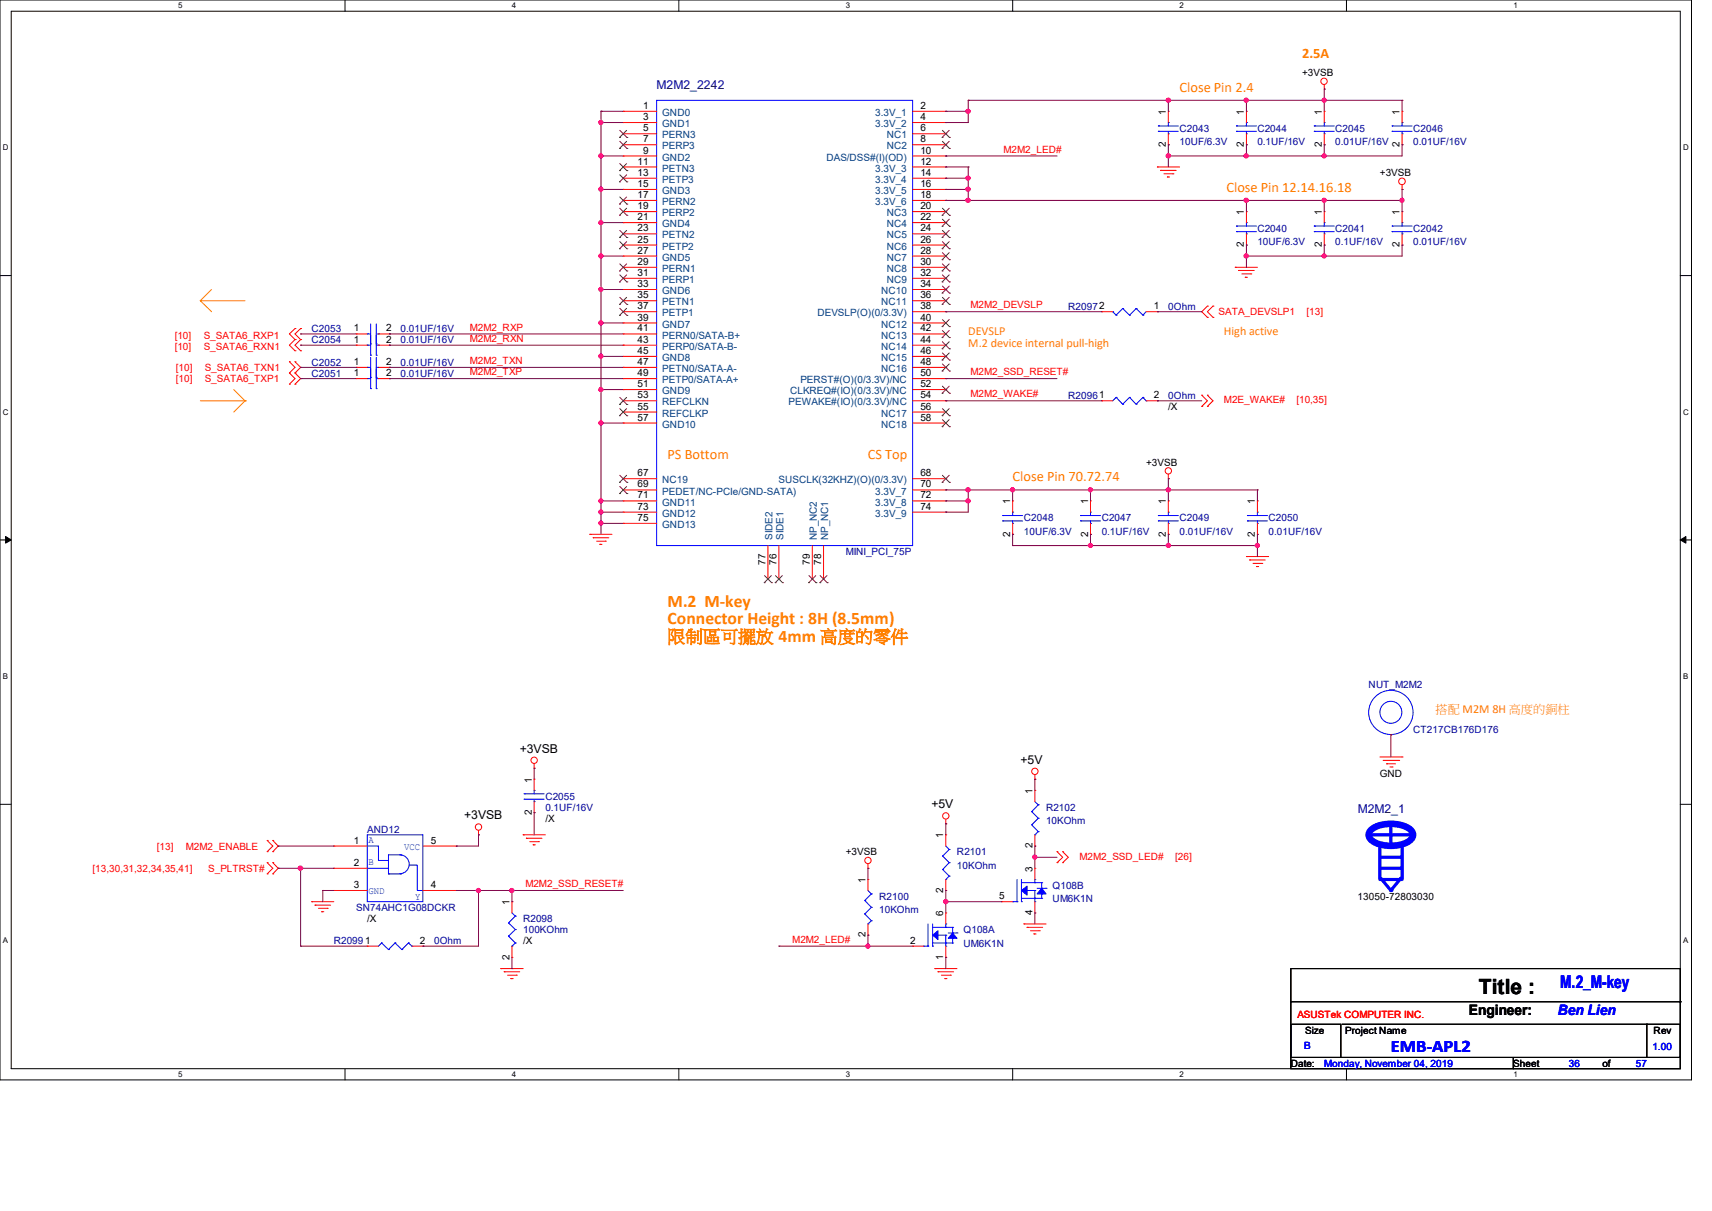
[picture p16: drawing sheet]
<svg xmlns="http://www.w3.org/2000/svg" width="297mm" height="210mm" viewBox="0 0 297 210" stroke-linecap="round" stroke-linejoin="round" font-family="sans-serif">
<defs><g id="words">
<text font-size="3.6" x="256.6" y="172.3">Title :</text>
<g font-size="3" fill="#ff8000">
<text x="115.8" y="105.2">M.2 M-key</text>
<text x="115.8" y="108.3">Connector Height : 8H (8.5mm)</text>
<text x="115.8" y="111.3">限制區可擺放 4mm 高度的零件</text>
</g>
<g font-size="3" fill="#00f">
<text x="270.7" y="171.4">M.2_M-key</text>
<text x="241.3" y="182.5">EMB-APL2</text>
</g>
<g font-size="2.5" fill="#ff8000">
<text x="225.9" y="10.1">2.5A</text>
<text x="204.6" y="15.9">Close Pin 2.4</text>
<text x="212.8" y="33.3">Close Pin 12.14.16.18</text>
<text x="115.8" y="79.6">PS Bottom</text>
<text x="150.6" y="79.6">CS Top</text>
<text x="175.7" y="83.5">Close Pin 70.72.74</text>
</g>
<text font-size="2.5" x="254.8" y="176.1">Engineer:</text>
<text font-size="2.5" fill="#00f" x="270.3" y="176">Ben Lien</text>
<g font-size="2.1" fill="#000080">
<text x="113.9" y="15.5">M2M2_2242</text>
<text x="235.5" y="141">M2M2_1</text>
</g>
<g font-size="2.1" fill="#ff8000">
<text x="168" y="58">DEVSLP</text>
<text x="212.3" y="58">High active</text>
<text x="168" y="60.2">M.2 device internal pull-high</text>
<text x="249" y="123.7">搭配 M2M 8H 高度的銅柱</text>
</g>
<g font-size="2.1">
<text x="90.2" y="130.5">+3VSB</text>
<text x="177" y="132.5">+5V</text>
<text x="80.5" y="142.1">+3VSB</text>
<text x="161.6" y="140.2">+5V</text>
</g>
<g font-size="1.7">
<text x="225.9" y="13.2">+3VSB</text>
<text x="111.6" y="18.9">1</text>
<text x="111.6" y="20.8">3</text>
<text x="111.6" y="22.8">5</text>
<text x="159.7" y="18.9">2</text>
<text x="159.7" y="20.8">4</text>
<text x="159.7" y="22.8">6</text>
<text x="202.3" y="19.9" transform="rotate(-90 202.3 19.9)">1</text>
<text x="215.8" y="19.9" transform="rotate(-90 215.8 19.9)">1</text>
<text x="229.3" y="19.9" transform="rotate(-90 229.3 19.9)">1</text>
<text x="242.8" y="19.9" transform="rotate(-90 242.8 19.9)">1</text>
<text x="110.6" y="28.5">11</text>
<text x="111.6" y="24.7">7</text>
<text x="111.6" y="26.6">9</text>
<text x="159.7" y="24.7">8</text>
<text x="159.7" y="26.6">10</text>
<text x="159.7" y="28.5">12</text>
<text x="202.3" y="25.5" transform="rotate(-90 202.3 25.5)">2</text>
<text x="215.8" y="25.5" transform="rotate(-90 215.8 25.5)">2</text>
<text x="229.3" y="25.5" transform="rotate(-90 229.3 25.5)">2</text>
<text x="242.8" y="25.5" transform="rotate(-90 242.8 25.5)">2</text>
<text x="110.6" y="30.5">13</text>
<text x="110.6" y="32.4">15</text>
<text x="110.6" y="34.3">17</text>
<text x="159.7" y="30.5">14</text>
<text x="159.7" y="32.4">16</text>
<text x="159.7" y="34.3">18</text>
<text x="239.4" y="30.6">+3VSB</text>
<text x="110.6" y="36.3">19</text>
<text x="110.6" y="38.2">21</text>
<text x="110.6" y="40.1">23</text>
<text x="159.7" y="36.3">20</text>
<text x="159.7" y="38.2">22</text>
<text x="159.7" y="40.1">24</text>
<text x="215.8" y="37.3" transform="rotate(-90 215.8 37.3)">1</text>
<text x="229.3" y="37.3" transform="rotate(-90 229.3 37.3)">1</text>
<text x="242.8" y="37.3" transform="rotate(-90 242.8 37.3)">1</text>
<text x="110.6" y="42.1">25</text>
<text x="110.6" y="44">27</text>
<text x="110.6" y="45.9">29</text>
<text x="110.6" y="47.8">31</text>
<text x="159.7" y="42.1">26</text>
<text x="159.7" y="44">28</text>
<text x="159.7" y="45.9">30</text>
<text x="159.7" y="47.8">32</text>
<text x="215.8" y="42.9" transform="rotate(-90 215.8 42.9)">2</text>
<text x="229.3" y="42.9" transform="rotate(-90 229.3 42.9)">2</text>
<text x="242.8" y="42.9" transform="rotate(-90 242.8 42.9)">2</text>
<text x="110.6" y="49.8">33</text>
<text x="110.6" y="51.7">35</text>
<text x="110.6" y="53.6">37</text>
<text x="159.7" y="49.8">34</text>
<text x="159.7" y="51.7">36</text>
<text x="159.7" y="53.6">38</text>
<text x="200.2" y="53.6">1</text>
<text x="61.4" y="57.5">1</text>
<text x="61.4" y="59.4">1</text>
<text x="67" y="57.5">2</text>
<text x="67" y="59.4">2</text>
<text x="110.6" y="55.6">39</text>
<text x="110.6" y="57.5">41</text>
<text x="110.6" y="59.4">43</text>
<text x="159.7" y="55.6">40</text>
<text x="159.7" y="57.5">42</text>
<text x="159.7" y="59.4">44</text>
<text x="61.4" y="65.2">1</text>
<text x="61.4" y="63.3">1</text>
<text x="67" y="65.2">2</text>
<text x="67" y="63.3">2</text>
<text x="110.6" y="61.4">45</text>
<text x="110.6" y="63.3">47</text>
<text x="110.6" y="65.2">49</text>
<text x="159.7" y="61.4">46</text>
<text x="159.7" y="63.3">48</text>
<text x="159.7" y="65.2">50</text>
<text x="110.6" y="67.1">51</text>
<text x="110.6" y="69.1">53</text>
<text x="110.6" y="71">55</text>
<text x="159.7" y="67.1">52</text>
<text x="159.7" y="69.1">54</text>
<text x="159.7" y="71">56</text>
<text x="200.2" y="69.1">2</text>
<text x="202.7" y="71.1">/X</text>
<text x="110.6" y="72.9">57</text>
<text x="159.7" y="72.9">58</text>
<text x="110.6" y="82.6">67</text>
<text x="159.7" y="82.6">68</text>
<text x="198.8" y="80.8">+3VSB</text>
<text x="110.6" y="84.5">69</text>
<text x="110.6" y="86.4">71</text>
<text x="110.6" y="88.4">73</text>
<text x="159.7" y="84.5">70</text>
<text x="159.7" y="86.4">72</text>
<text x="159.7" y="88.4">74</text>
<text x="175.3" y="87.5" transform="rotate(-90 175.3 87.5)">1</text>
<text x="188.8" y="87.5" transform="rotate(-90 188.8 87.5)">1</text>
<text x="202.3" y="87.5" transform="rotate(-90 202.3 87.5)">1</text>
<text x="217.7" y="87.5" transform="rotate(-90 217.7 87.5)">1</text>
<text x="110.6" y="90.3">75</text>
<text x="175.3" y="93.1" transform="rotate(-90 175.3 93.1)">2</text>
<text x="188.8" y="93.1" transform="rotate(-90 188.8 93.1)">2</text>
<text x="202.3" y="93.1" transform="rotate(-90 202.3 93.1)">2</text>
<text x="217.7" y="93.1" transform="rotate(-90 217.7 93.1)">2</text>
<text x="132.8" y="97.9" transform="rotate(-90 132.8 97.9)">77</text>
<text x="134.7" y="97.9" transform="rotate(-90 134.7 97.9)">76</text>
<text x="140.5" y="97.9" transform="rotate(-90 140.5 97.9)">79</text>
<text x="142.4" y="97.9" transform="rotate(-90 142.4 97.9)">78</text>
<text x="92.2" y="135.7" transform="rotate(-90 92.2 135.7)">1</text>
<text x="179.1" y="137.7" transform="rotate(-90 179.1 137.7)">1</text>
<text x="239.4" y="134.8">GND</text>
<text x="92.2" y="141.3" transform="rotate(-90 92.2 141.3)">2</text>
<text x="94.6" y="142.5">/X</text>
<text x="61.4" y="146.3">1</text>
<text x="74.7" y="146.3">5</text>
<text x="146.7" y="148.3">+3VSB</text>
<text x="163.7" y="145.4" transform="rotate(-90 163.7 145.4)">1</text>
<text x="179.1" y="147.1" transform="rotate(-90 179.1 147.1)">2</text>
<text x="61.4" y="150.2">2</text>
<text x="61.4" y="154">3</text>
<text x="74.7" y="154">4</text>
<text x="150.2" y="153.1" transform="rotate(-90 150.2 153.1)">1</text>
<text x="163.7" y="154.9" transform="rotate(-90 163.7 154.9)">2</text>
<text x="173.4" y="156">5</text>
<text x="179.1" y="151.2" transform="rotate(-90 179.1 151.2)">3</text>
<text x="63.7" y="159.9">/X</text>
<text x="88.4" y="157" transform="rotate(-90 88.4 157)">1</text>
<text x="163.7" y="158.9" transform="rotate(-90 163.7 158.9)">6</text>
<text x="179.1" y="158.7" transform="rotate(-90 179.1 158.7)">4</text>
<text x="235.5" y="156">13050-72803030</text>
<text x="72.8" y="163.7">2</text>
<text x="88.4" y="166.4" transform="rotate(-90 88.4 166.4)">2</text>
<text x="90.8" y="163.8">/X</text>
<text x="150.2" y="162.6" transform="rotate(-90 150.2 162.6)">2</text>
<text x="157.9" y="163.7">2</text>
<text x="163.7" y="166.4" transform="rotate(-90 163.7 166.4)">1</text>
<text x="226.4" y="179.2">Size</text>
<text x="233.4" y="179.2">Project Name</text>
<text x="286.9" y="179.4">Rev</text>
<text x="223.9" y="185">Date:</text>
<text x="262.5" y="185">Sheet</text>
<text x="278" y="185">of</text>
</g>
<g font-size="1.7" fill="#004080">
<text x="114.9" y="20.1">GND0</text>
<text x="114.9" y="22.1">GND1</text>
<text x="151.8" y="20.1">3.3V_1</text>
<text x="151.8" y="22.1">3.3V_2</text>
<text x="114.9" y="24">PERN3</text>
<text x="114.9" y="25.9">PERP3</text>
<text x="114.9" y="27.9">GND2</text>
<text x="114.9" y="29.8">PETN3</text>
<text x="143.4" y="27.9">DAS/DSS#(I)(OD)</text>
<text x="151.8" y="29.8">3.3V_3</text>
<text x="153.8" y="24">NC1</text>
<text x="153.8" y="25.9">NC2</text>
<text x="114.9" y="31.7">PETP3</text>
<text x="114.9" y="33.7">GND3</text>
<text x="114.9" y="35.6">PERN2</text>
<text x="151.8" y="31.7">3.3V_4</text>
<text x="151.8" y="33.7">3.3V_5</text>
<text x="151.8" y="35.6">3.3V_6</text>
<text x="114.9" y="37.5">PERP2</text>
<text x="114.9" y="39.4">GND4</text>
<text x="114.9" y="41.4">PETN2</text>
<text x="153.8" y="37.5">NC3</text>
<text x="153.8" y="39.4">NC4</text>
<text x="153.8" y="41.4">NC5</text>
<text x="114.9" y="43.3">PETP2</text>
<text x="114.9" y="45.2">GND5</text>
<text x="114.9" y="47.2">PERN1</text>
<text x="153.8" y="43.3">NC6</text>
<text x="153.8" y="45.2">NC7</text>
<text x="153.8" y="47.2">NC8</text>
<text x="114.9" y="49.1">PERP1</text>
<text x="114.9" y="51">GND6</text>
<text x="114.9" y="53">PETN1</text>
<text x="152.9" y="51">NC10</text>
<text x="152.9" y="53">NC11</text>
<text x="153.8" y="49.1">NC9</text>
<text x="114.9" y="54.9">PETP1</text>
<text x="114.9" y="56.8">GND7</text>
<text x="114.9" y="58.7">PERN0/SATA-B+</text>
<text x="141.8" y="54.9">DEVSLP(O)(0/3.3V)</text>
<text x="152.9" y="56.8">NC12</text>
<text x="152.9" y="58.7">NC13</text>
<text x="114.9" y="60.7">PERP0/SATA-B-</text>
<text x="114.9" y="62.6">GND8</text>
<text x="114.9" y="64.5">PETN0/SATA-A-</text>
<text x="152.9" y="60.7">NC14</text>
<text x="152.9" y="62.6">NC15</text>
<text x="152.9" y="64.5">NC16</text>
<text x="114.9" y="66.5">PETP0/SATA-A+</text>
<text x="114.9" y="68.4">GND9</text>
<text x="114.9" y="70.3">REFCLKN</text>
<text x="136.8" y="70.3">PEWAKE#(IO)(0/3.3V)/NC</text>
<text x="137.1" y="68.4">CLKREQ#(IO)(0/3.3V)/NC</text>
<text x="138.8" y="66.5">PERST#(O)(0/3.3V)/NC</text>
<text x="114.9" y="72.3">REFCLKP</text>
<text x="114.9" y="74.2">GND10</text>
<text x="152.9" y="72.3">NC17</text>
<text x="152.9" y="74.2">NC18</text>
<text x="114.9" y="83.8">NC19</text>
<text x="135.1" y="83.8">SUSCLK(32KHZ)(O)(0/3.3V)</text>
<text x="114.9" y="85.8">PEDET/NC-PCIe/GND-SATA)</text>
<text x="114.9" y="87.7">GND11</text>
<text x="114.9" y="89.6">GND12</text>
<text x="151.8" y="85.8">3.3V_7</text>
<text x="151.8" y="87.7">3.3V_8</text>
<text x="151.8" y="89.6">3.3V_9</text>
<text x="114.9" y="91.6">GND13</text>
<text x="134" y="93.6" transform="rotate(-90 134 93.6)">SIDE2</text>
<text x="135.9" y="93.6" transform="rotate(-90 135.9 93.6)">SIDE1</text>
<text x="141.7" y="93.6" transform="rotate(-90 141.7 93.6)">NP_NC2</text>
<text x="143.7" y="93.6" transform="rotate(-90 143.7 93.6)">NP_NC1</text>
</g>
<g font-size="1.7" fill="#000080">
<text x="204.6" y="22.9">C2043</text>
<text x="218.1" y="22.9">C2044</text>
<text x="231.6" y="22.9">C2045</text>
<text x="245.2" y="22.9">C2046</text>
<text x="204.6" y="25.2">10UF/6.3V</text>
<text x="218.1" y="25.2">0.1UF/16V</text>
<text x="231.6" y="25.2">0.01UF/16V</text>
<text x="245.2" y="25.2">0.01UF/16V</text>
<text x="218.1" y="40.2">C2040</text>
<text x="231.6" y="40.2">C2041</text>
<text x="245.2" y="40.2">C2042</text>
<text x="218.1" y="42.5">10UF/6.3V</text>
<text x="231.6" y="42.5">0.1UF/16V</text>
<text x="245.2" y="42.5">0.01UF/16V</text>
<text x="185.3" y="53.8">R20972</text>
<text x="202.7" y="53.8">0Ohm</text>
<text x="54.1" y="57.6">C2053</text>
<text x="54.1" y="59.5">C2054</text>
<text x="69.5" y="57.6">0.01UF/16V</text>
<text x="69.5" y="59.5">0.01UF/16V</text>
<text x="54.1" y="65.3">C2051</text>
<text x="54.1" y="63.4">C2052</text>
<text x="69.5" y="65.3">0.01UF/16V</text>
<text x="69.5" y="63.4">0.01UF/16V</text>
<text x="185.3" y="69.2">R20961</text>
<text x="202.7" y="69.2">0Ohm</text>
<text x="177.6" y="90.4">C2048</text>
<text x="177.6" y="92.7">10UF/6.3V</text>
<text x="191.1" y="90.4">C2047</text>
<text x="191.1" y="92.7">0.1UF/16V</text>
<text x="204.6" y="90.4">C2049</text>
<text x="204.6" y="92.7">0.01UF/16V</text>
<text x="220.1" y="90.4">C2050</text>
<text x="220.1" y="92.7">0.01UF/16V</text>
<text x="146.7" y="96.2">MINI_PCI_75P</text>
<text x="237.4" y="119.4">NUT_M2M2</text>
<text x="245.2" y="127.1">CT217CB176D176</text>
<text x="94.6" y="138.7">C2055</text>
<text x="94.6" y="140.6">0.1UF/16V</text>
<text x="181.5" y="140.6">R2102</text>
<text x="181.5" y="142.9">10KOhm</text>
<text x="63.7" y="144.5">AND12</text>
<text x="166" y="148.3">R2101</text>
<text x="166" y="150.7">10KOhm</text>
<text x="182.6" y="154.1">Q108B</text>
<text x="61.8" y="158">SN74AHC1G08DCKR</text>
<text x="90.8" y="159.9">R2098</text>
<text x="90.8" y="161.8">100KOhm</text>
<text x="152.5" y="156">R2100</text>
<text x="152.5" y="158.4">10KOhm</text>
<text x="167.2" y="161.8">Q108A</text>
<text x="182.6" y="156.5">UM6K1N</text>
<text x="57.9" y="163.8">R20991</text>
<text x="75.3" y="163.8">0Ohm</text>
<text x="167.2" y="164.2">UM6K1N</text>
</g>
<g font-size="1.7" fill="#f00">
<text x="174.1" y="26.5">M2M2_LED#</text>
<text x="168.4" y="53.5">M2M2_DEVSLP</text>
<text x="30.3" y="58.8">[10]</text>
<text x="35.3" y="58.8">S_SATA6_RXP1</text>
<text x="81.5" y="57.3">M2M2_RXP</text>
<text x="81.5" y="59.3">M2M2_RXN</text>
<text x="211.4" y="54.7">SATA_DEVSLP1</text>
<text x="226.7" y="54.7">[13]</text>
<text x="30.3" y="60.7">[10]</text>
<text x="30.5" y="64.3">[10]</text>
<text x="35.3" y="60.7">S_SATA6_RXN1</text>
<text x="35.5" y="64.3">S_SATA6_TXN1</text>
<text x="81.5" y="65.1">M2M2_TXP</text>
<text x="81.5" y="63.1">M2M2_TXN</text>
<text x="168.4" y="65.1">M2M2_SSD_RESET#</text>
<text x="30.5" y="66.3">[10]</text>
<text x="35.5" y="66.3">S_SATA6_TXP1</text>
<text x="168.4" y="68.9">M2M2_WAKE#</text>
<text x="212.3" y="70">M2E_WAKE#</text>
<text x="224.9" y="70">[10,35]</text>
<text x="27.2" y="147.4">[13]</text>
<text x="32.3" y="147.4">M2M2_ENABLE</text>
<text x="187.3" y="149.1">M2M2_SSD_LED#</text>
<text x="203.9" y="149.1">[26]</text>
<text x="16" y="151.2">[13,30,31,32,34,35,41]</text>
<text x="36.1" y="151.2">S_PLTRST#</text>
<text x="91.1" y="153.8">M2M2_SSD_RESET#</text>
<text x="137.5" y="163.5">M2M2_LED#</text>
<text x="225.1" y="176.5">ASUSTek COMPUTER INC.</text>
</g>
<g font-size="1.7" fill="#00f">
<text x="63.9" y="146.2">A</text>
<text x="70.1" y="147.4">VCC</text>
<text x="63.9" y="150.1">B</text>
<text x="63.9" y="155.1">GND</text>
<text x="72" y="156">Y</text>
<text x="226.3" y="181.9">B</text>
<text x="229.7" y="185">Monday, November 04, 2019</text>
<text x="272.2" y="185">36</text>
<text x="283.8" y="185">57</text>
<text x="286.7" y="182.1">1.00</text>
</g>
<g font-size="1.4">
<text x="30.9" y="1.4">5</text>
<text x="88.8" y="1.4">4</text>
<text x="146.7" y="1.4">3</text>
<text x="204.6" y="1.4">2</text>
<text x="262.6" y="1.4">1</text>
<text x=".5" y="26.1">D</text>
<text x="292" y="26.1">D</text>
<text x=".5" y="71.9">C</text>
<text x="292" y="71.9">C</text>
<text x=".5" y="117.8">B</text>
<text x="292" y="117.8">B</text>
<text x=".5" y="163.6">A</text>
<text x="292" y="163.6">A</text>
<text x="30.9" y="186.8">5</text>
<text x="88.8" y="186.8">4</text>
<text x="146.7" y="186.8">3</text>
<text x="204.6" y="186.8">2</text>
<text x="262.6" y="186.8">1</text>
</g>
</g></defs>
<path d="M0 0h293.5v187.3h-293.5zM1.9 1.9h289.6v183.4h-289.6z" fill="none" stroke="#000" stroke-width=".17"/>
<g fill="#fff">
<path d="M30.9 .2h.8v1.5h-.8z"/>
<path d="M30.9 185.5h.8v1.6h-.8z"/>
</g>
<path d="M59.9 0v1.9M59.9 185.3v2" fill="none" stroke="#000" stroke-width=".17"/>
<g fill="#fff">
<path d="M88.8 .2h.8v1.5h-.8z"/>
<path d="M88.8 185.5h.8v1.6h-.8z"/>
</g>
<path d="M117.8 0v1.9M117.8 185.3v2" fill="none" stroke="#000" stroke-width=".17"/>
<g fill="#fff">
<path d="M146.7 .2h.8v1.5h-.8z"/>
<path d="M146.7 185.5h.8v1.6h-.8z"/>
</g>
<path d="M175.7 0v1.9M175.7 185.3v2" fill="none" stroke="#000" stroke-width=".17"/>
<g fill="#fff">
<path d="M204.6 .2h.8v1.5h-.8z"/>
<path d="M204.6 185.5h.8v1.6h-.8z"/>
</g>
<path d="M233.6 0v1.9M233.6 185.3v2" fill="none" stroke="#000" stroke-width=".17"/>
<g fill="#fff">
<path d="M262.6 .2h.7v1.5h-.7z"/>
<path d="M262.6 185.5h.7v1.6h-.7z"/>
<path d="M.5 24.8h1v1.6h-1z"/>
<path d="M292 24.8h1v1.6h-1z"/>
<path d="M.5 70.7h1v1.5h-1z"/>
<path d="M292 70.7h1v1.5h-1z"/>
</g>
<path d="M0 47.8h1.9M291.5 47.8h2" fill="none" stroke="#000" stroke-width=".17"/>
<g fill="#fff">
<path d="M.5 116.5h.9v1.6h-.9z"/>
<path d="M292 116.5h.9v1.6h-.9z"/>
</g>
<path d="M0 93.6h1.9M291.5 93.6h2" fill="none" stroke="#000" stroke-width=".17"/>
<path d="M1 93l.9 .6-.9 .6zM291.5 93.6l1-.6v1.2z" fill="#000" stroke="#000" stroke-width=".17"/>
<g fill="#fff">
<path d="M.5 162.4h.9v1.5h-.9z"/>
<path d="M292 162.4h.9v1.5h-.9z"/>
</g>
<path d="M0 139.5h1.9M291.5 139.5h2M223.9 168h67.6v15.4h-67.6zM223.9 177.6h8.7v5.8h-8.7zM223.9 173.7h67.6M232.8 177.6h52.9M285.7 177.6h5.8v5.8h-5.8zM285.7 177.6h.1M291.5 173.7h.1M223.9 183.4h38.7v1.9h-38.7zM262.6 183.4h28.9v1.9h-28.9z" fill="none" stroke="#000" stroke-width=".17"/>
<path d="M34.8 52.2h.1M34.8 52.2h7.7M34.8 52.2l1.9 1.9M36.7 50.2l-1.9 2M34.8 69.5h7.7M40.6 67.6l1.9 1.9M42.5 69.5h.1M42.5 69.5l-1.9 2" fill="none" stroke="#ff8000" stroke-width=".17"/>
<g fill="none" stroke="#f00" stroke-width=".17">
<path d="M108.1 19.3h.1M108.1 19.3h5.8M158.3 19.3h5.8M164.1 19.3h.1M202.7 19.3h.1M202.7 19.3v2M216.2 19.3h.1M216.2 19.3v2M229.7 15.5h.1M229.7 19.3h.1M229.7 14.7v.8M229.7 19.3v2"/>
<path d="M243.2 19.3h.1M243.2 19.3v2M108.1 21.3h.1M108.1 23.2h.1M108.1 25.1h.1M108.1 27.1h.1M108.1 29h.1M108.1 30.9h.1M108.1 32.9h.1M108.1 34.8h.1M108.1 36.7h.1M108.1 38.6h.1"/>
<path d="M108.1 29h5.8M108.1 21.3h5.8M108.1 23.2h5.8M108.1 25.1h5.8M108.1 27.1h5.8M108.1 30.9h5.8M108.1 32.9h5.8M108.1 34.8h5.8M108.1 36.7h5.8M108.1 38.6h5.8M158.3 29h5.8M158.3 21.3h5.8"/>
<path d="M158.3 23.2h5.8M158.3 25.1h5.8M158.3 27.1h5.8M158.3 30.9h5.8M158.3 32.9h5.8M158.3 34.8h5.8M158.3 36.7h5.8M158.3 38.6h5.8M164.1 21.3h.1M164.1 23.2h.1M164.1 25.1h.1M164.1 27.1h.1"/>
<path d="M164.1 29h.1M164.1 30.9h.1M164.1 32.9h.1M164.1 34.8h.1M164.1 36.7h.1M164.1 38.6h.1M200.8 29h.1M200.8 29h3.8M201.3 29.5h.1M201.3 29.5h2.7M201.9 30.1h1.6M202.5 30.7h.1"/>
<path d="M202.5 30.7h.4M202.7 25.1h.1M202.7 23.2v1.9M203.5 30.1h.1M216.2 25.1h.1M216.2 36.7h.1M216.2 23.2v1.9M216.2 36.7v1.9M229.7 25.1h.1M229.7 23.2v1.9M243.2 32.9h.1M243.2 36.7h.1"/>
<path d="M243.2 25.1h.1M243.2 23.2v1.9M243.2 32v.9M243.2 36.7v1.9M51.2 57h.1M51.2 58.9h.1M51.2 57l-1 .9 1 1M51.2 58.9l-1 1 1 .9M52.2 57h.1M52.2 58.9h.1M52.2 57l-1 .9 1 1M52.2 58.9l-1 1 1 .9"/>
<path d="M61.8 57.9h.1M61.8 59.9h.1M61.8 57.9h1.9M61.8 59.9h1.9M65.7 57.9h1.9M65.7 59.9h1.9M67.6 57.9h.1M67.6 59.9h.1M108.1 40.6h.1M108.1 42.5h.1M108.1 44.4h.1M108.1 46.4h.1"/>
<path d="M108.1 48.3h.1M108.1 50.2h.1M108.1 52.2h.1M108.1 54.1h.1M108.1 56h.1M108.1 57.9h.1M108.1 59.9h.1M108.1 46.4h5.8M108.1 57.9h5.8M108.1 59.9h5.8M108.1 40.6h5.8M108.1 42.5h5.8"/>
<path d="M108.1 44.4h5.8M108.1 48.3h5.8M108.1 50.2h5.8M108.1 52.2h5.8M108.1 54.1h5.8M108.1 56h5.8M158.3 46.4h5.8M158.3 57.9h5.8M158.3 59.9h5.8M158.3 40.6h5.8M158.3 42.5h5.8M158.3 44.4h5.8"/>
<path d="M158.3 48.3h5.8M158.3 50.2h5.8M158.3 52.2h5.8M158.3 54.1h5.8M158.3 56h5.8M164.1 40.6h.1M164.1 42.5h.1M164.1 44.4h.1M164.1 46.4h.1M164.1 48.3h.1M164.1 50.2h.1M164.1 52.2h.1"/>
<path d="M164.1 54.1h.1M164.1 56h.1M164.1 57.9h.1M164.1 59.9h.1M191.1 54.1h.1M191.1 54.1h1.9M198.8 54.1h2M200.8 54.1h.1M209.5 55h.1M209.5 53.1h.1M209.5 53.1l-1 1 1 .9M210.4 53.1h.1"/>
<path d="M210.4 55h.1M210.4 53.1l-.9 1 .9 .9M214.3 46.4h.1M214.3 46.4h3.8M214.9 46.9h.1M214.9 46.9h2.7M215.4 47.5h1.6M216 48.1h.1M216 48.1h.4M216.2 42.5h.1M216.2 40.6v1.9M217 47.5h.1"/>
<path d="M243.2 42.5h.1M243.2 40.6v1.9M50.2 62.7h.1M50.2 64.7h.1M50.2 66.6h.1M50.2 62.7l1 1-1 1M50.2 64.7l1 1-1 .9M51.2 64.7h.1M51.2 62.7h.1M51.2 66.6h.1M51.2 60.8h.1M51.2 62.7l1 1-1 1"/>
<path d="M51.2 64.7l1 1-1 .9M52.2 60.8h.1M61.8 65.7h.1M61.8 63.7h.1M61.8 65.7h1.9M61.8 63.7h1.9M65.7 65.7h1.9M65.7 63.7h1.9M67.6 65.7h.1M67.6 63.7h.1M108.1 61.8h.1M108.1 63.7h.1"/>
<path d="M108.1 65.7h.1M108.1 67.6h.1M108.1 69.5h.1M108.1 71.5h.1M108.1 73.4h.1M108.1 65.7h5.8M108.1 63.7h5.8M108.1 61.8h5.8M108.1 67.6h5.8M108.1 69.5h5.8M108.1 71.5h5.8M108.1 73.4h5.8"/>
<path d="M158.3 65.7h5.8M158.3 63.7h5.8M158.3 61.8h5.8M158.3 67.6h5.8M158.3 69.5h5.8M158.3 71.5h5.8M158.3 73.4h5.8M164.1 61.8h.1M164.1 63.7h.1M164.1 65.7h.1M164.1 67.6h.1M164.1 69.5h.1"/>
<path d="M164.1 71.5h.1M164.1 73.4h.1M191.1 69.5h.1M191.1 69.5h1.9M198.8 69.5h2M200.8 69.5h.1M208.5 70.5h.1M208.5 68.5h.1M208.5 68.5l1 1-1 1M209.5 70.5h.1M209.5 68.5h.1M209.5 68.5l.9 1-.9 1"/>
<path d="M102.3 92.7h.1M102.3 92.7h3.9M102.9 93.3h.1M102.9 93.3h2.7M103.5 93.9h1.5M104.1 94.4h.1M104.1 94.4h.3M105 93.9h.1M108.1 83h.1M108.1 85h.1M108.1 86.9h.1M108.1 88.8h.1"/>
<path d="M108.1 90.8h.1M108.1 83h5.8M108.1 85h5.8M108.1 86.9h5.8M108.1 88.8h5.8M108.1 90.8h5.8M133.2 94.6v5.8M135.1 94.6v5.8M140.9 94.6v5.8M142.9 94.6v5.8M158.3 83h5.8M158.3 85h5.8"/>
<path d="M158.3 86.9h5.8M158.3 88.8h5.8M164.1 83h.1M164.1 85h.1M164.1 86.9h.1M164.1 88.8h.1M175.7 86.9h.1M175.7 92.7h.1M175.7 86.9v1.9M175.7 90.8v1.9M202.7 83h.1M202.7 86.9h.1"/>
<path d="M202.7 92.7h.1M202.7 82.3v.7M202.7 86.9v1.9M202.7 90.8v1.9M216.2 96.5h.1M216.2 96.5h3.9M216.8 97.1h.1M216.8 97.1h2.7M217.4 97.7h1.5M218 98.3h.1M218 98.3h.4M218.1 86.9h.1"/>
<path d="M218.1 92.7h.1M218.1 86.9v1.9M218.1 90.8v1.9M218.9 97.7h.1M133.2 100.4h.1M135.1 100.4h.1M140.9 100.4h.1M142.9 100.4h.1M92.7 133.2h.1M92.7 135.1h.1M92.7 132.5v.7M92.7 135.1v2"/>
<path d="M92.7 139v1.9M179.5 135.1h.1M179.5 134.4v.7M239.4 131.3h3.8M239.9 131.9h2.8M240.5 132.5h.1M240.5 132.5h1.6M241.1 133h.4M241.3 127.4h.1M241.5 133h.1M242.7 131.9h.1M243.2 131.3h.1"/>
<path d="M46.4 147.7h.1M46.4 145.8h.1M46.4 151.6h.1M46.4 149.6h.1M46.4 145.8l.9 .9-.9 1M46.4 149.6l.9 1-.9 1M47.3 145.8h.1M47.3 147.7h.1M47.3 149.6h.1M47.3 151.6h.1M47.3 145.8l1 .9-1 1M47.3 149.6l1 1-1 1"/>
<path d="M54.1 156.4h.1M54.1 156.4h3.8M54.7 157h.1M54.7 157h2.7M55.2 157.5h1.6M55.8 158.1h.1M55.8 158.1h.4M56.8 157.5h.1M57.9 146.7h.1M57.9 150.6h.1M57.9 154.4h.1M57.9 146.7h5.8"/>
<path d="M57.9 150.6h5.8M57.9 154.4h5.8M73.4 146.7h5.8M73.4 154.4h5.8M79.2 154.4h.1M79.2 146.7h.1M83 144.8h.1M83 144v.8M88.8 156.4h.1M88.8 156.4v1.9M90.8 144.8h.1M90.8 144.8h3.8"/>
<path d="M91.3 145.4h.1M91.3 145.4h2.7M91.9 146h1.5M92.5 146.5h.1M92.5 146.5h.4M92.7 140.9h.1M93.4 146h.1M150.6 150.6h.1M150.6 152.5h.1M150.6 149.8v.8M150.6 152.5v1.9M164.1 142.9h.1"/>
<path d="M164.1 158.3h.1M164.1 144.8h.1M164.1 154.4h.1M164.1 142.1v.8M164.1 144.8v1.9M164.1 152.5v1.9M164.1 158.3v1.9M173.7 156.4h.1M173.7 156.4h2M179.5 150.6h.1M179.5 158.3h.1M179.5 150.6v1.9"/>
<path d="M179.5 156.4v1.9M183.4 149.6h.1M183.4 147.7h.1M183.4 147.7l1 1-1 .9M184.4 149.6h.1M184.4 147.7h.1M184.4 147.7l.9 1-.9 .9M86.9 168h.1M86.9 168h3.9M87.5 168.5h.1M87.5 168.5h2.7M88.1 169.1h1.5"/>
<path d="M88.6 169.7h.1M88.6 169.7h.4M88.8 166h.1M88.8 164.1v1.9M89.6 169.1h.1M150.6 162.2h.1M150.6 160.2v2M158.3 164.1h.1M158.3 164.1h1.9M162.2 168h.1M162.2 168h3.8M162.7 168.5h.1"/>
<path d="M162.7 168.5h2.7M163.3 169.1h1.6M163.9 169.7h.1M163.9 169.7h.4M164.1 166h.1M164.1 164.1v1.9M164.9 169.1h.1M177.6 160.2h.1M177.6 160.2h3.9M178.2 160.8h.1M178.2 160.8h2.7M178.8 161.4h1.5"/>
<path d="M179.4 162h.1M179.4 162h.3M180.3 161.4h.1"/>
<circle cx="229.7" cy="14.1" r=".55"/>
<circle cx="243.2" cy="31.5" r=".57"/>
<circle cx="202.7" cy="81.7" r=".55"/>
<circle cx="92.7" cy="131.8" r=".55"/>
<circle cx="179.5" cy="133.8" r=".55"/>
<circle cx="83" cy="143.4" r=".55"/>
<circle cx="150.6" cy="149.2" r=".55"/>
<circle cx="164.1" cy="141.5" r=".55"/>
</g>
<g fill="none" stroke="#00f" stroke-width=".17">
<path d="M113.9 17.4h44.4v77.2h-44.4zM201 21.8h.1M201 22.8h.1M201 21.8h3.4M201 22.8h3.4M202.7 21.3h.1M202.7 23.2h.1M202.7 21.3v.5M202.7 22.8v.4M214.5 21.8h.1M214.5 22.8h.1M214.5 39.2h.1"/>
<path d="M214.5 39.2h3.5M214.5 21.8h3.5M214.5 22.8h3.5M216.2 21.3h.1M216.2 23.2h.1M216.2 38.6h.1M216.2 21.3v.5M216.2 22.8v.4M216.2 38.6v.6M228 21.8h.1M228 22.8h.1M228 21.8h3.5"/>
<path d="M228 22.8h3.5M229.7 21.3h.1M229.7 23.2h.1M229.7 21.3v.5M229.7 22.8v.4M241.5 39.2h.1M241.5 21.8h.1M241.5 22.8h.1M241.5 39.2h3.5M241.5 21.8h3.5M241.5 22.8h3.5M243.2 38.6h.1"/>
<path d="M243.2 21.3h.1M243.2 23.2h.1M243.2 21.3v.5M243.2 22.8v.4M243.2 38.6v.6M63.7 57.9h.1M63.7 59.9h.1M63.7 57.9h.6M63.7 59.9h.6M64.3 59.6h.1M64.3 56.2v5.4M65.3 59.6h.1"/>
<path d="M65.3 56.2v5.4M65.3 57.9h.4M65.3 59.9h.4M65.7 57.9h.1M65.7 59.9h.1M193 54.1h.1M193 54.1l.6 .6M193.6 54.7h.1M194.8 53.5h.1M194.8 53.5l1.2 1.2M194.8 53.5l-1.2 1.2M196 54.7h.1"/>
<path d="M197.1 53.5h.1M197.1 53.5l1.2 1.2M197.1 53.5l-1.1 1.2M198.3 54.7h.1M198.8 54.1l-.5 .6M214.5 40.2h.1M214.5 40.2h3.5M216.2 40.6h.1M216.2 40.2v.4M241.5 40.2h.1M241.5 40.2h3.5M243.2 40.6h.1"/>
<path d="M243.2 40.2v.4M63.7 65.7h.1M63.7 63.7h.1M63.7 65.7h.6M63.7 63.7h.6M64.3 67.4h.1M64.3 65.4h.1M64.3 61.6h.1M64.3 62v5.4M65.3 67.4h.1M65.3 65.4h.1M65.3 61.6h.1"/>
<path d="M65.3 62v5.4M65.3 65.7h.4M65.3 63.7h.4M65.7 65.7h.1M65.7 63.7h.1M193.6 68.9h.1M193.6 68.9l1.2 1.2M193.6 68.9l-.6 .6M194.8 70.1h.1M196 68.9h.1M196 68.9l1.1 1.2M196 68.9l-1.2 1.2"/>
<path d="M197.1 70.1h.1M198.3 68.9h.1M198.3 68.9l.5 .6M198.3 68.9l-1.2 1.2M198.8 69.5h.1M173.9 89.4h.1M173.9 90.3h.1M173.9 89.4h3.5M173.9 90.3h3.5M175.7 88.8h.1M175.7 90.8h.1M175.7 88.8v.6"/>
<path d="M175.7 90.3v.5M201 89.4h.1M201 90.3h.1M201 89.4h3.4M201 90.3h3.4M202.7 88.8h.1M202.7 90.8h.1M202.7 88.8v.6M202.7 90.3v.5M216.4 89.4h.1M216.4 90.3h.1M216.4 89.4h3.5"/>
<path d="M216.4 90.3h3.5M218.1 88.8h.1M218.1 90.8h.1M218.1 88.8v.6M218.1 90.3v.5M90.9 137.7h.1M90.9 138.6h.1M90.9 137.7h3.5M90.9 138.6h3.5M92.7 137.1h.1M92.7 139h.1M92.7 137.1v.6"/>
<path d="M92.7 138.6v.4M63.7 144.8h9.7v11.6h-9.7zM63.7 146.7h2v2.5h1.7M63.7 150.6h3.7M67.4 151.6h.1M67.4 151.6h2.1M69.3 148.3a1.63 1.63 0 0 1 1.7 1.6 1.63 1.63 0 0 1-1.7 1.6M69.5 148.3h.1M69.5 151.6h.1M69.5 148.3h-2.1v3.3M71 150h1.4v4.4h1M88.8 158.3l.6 .6"/>
<path d="M89.4 158.9h.1M89.4 158.9l-1.2 1.2M150 158.5h.1M150 156.2h.1M150 158.5l1.2 1.2M150 156.2l1.2 1.2M150.6 154.4l.6 .6M151.2 159.7h.1M151.2 155h.1M151.2 157.4h.1M151.2 159.7l-.6 .5M151.2 157.4l-1.2 1.1"/>
<path d="M151.2 155l-1.2 1.2M163.5 150.8h.1M163.5 148.5h.1M163.5 150.8l1.2 1.1M163.5 148.5l1.2 1.1M164.1 152.5h.1M164.1 146.7l.6 .6M164.7 151.9h.1M164.7 147.3h.1M164.7 149.6h.1M164.7 151.9l-.6 .6M164.7 149.6l-1.2 1.2"/>
<path d="M164.7 147.3l-1.2 1.2M175.7 156.4h.1M175.7 156.4h.7M176.4 156.4h.1M176.4 152.5v3.9M177.2 156.4h.1M177.2 152.5v3.9M177.2 153.1h3.5M177.2 155.8h3.5M178.2 154.4h1.3M179.5 153.1h.1M179.5 155.8h.1"/>
<path d="M179.5 154.4h.1M179.5 156.4h.1M179.5 152.5h.1M179.5 152.5v.6M179.5 154.4v2M179.9 154.1h1.6M180.7 155.8h.1M180.7 155h.1M180.7 153.1h.1M180.7 154.1h.1M180.7 153.1v1M180.7 155v.8"/>
<path d="M181.5 154.1h.1M88.2 162.3h.1M88.2 160.1h.1M88.2 162.3l1.2 1.2M88.2 160.1l1.2 1.1M88.8 164.1h.1M89.4 163.5h.1M89.4 161.2h.1M89.4 163.5l-.6 .6M89.4 161.2l-1.2 1.1M150.6 160.2h.1M160.2 164.1h.1"/>
<path d="M160.2 164.1h.8M161 164.1h.1M161 160.2v3.9M161.8 164.1h.1M161.8 160.2v3.9M161.8 160.8h3.5M161.8 163.5h3.5M162.7 162.2h1.4M164.1 160.8h.1M164.1 163.5h.1M164.1 162.2h.1M164.1 164.1h.1"/>
<path d="M164.1 160.2h.1M164.1 160.2v.6M164.1 162.2v1.9M164.5 161.8h1.5M165.3 163.5h.1M165.3 162.7h.1M165.3 160.8h.1M165.3 161.8h.1M165.3 160.8v1M165.3 162.7v.8M166 161.8h.1"/>
<circle cx="241.3" cy="123.5" r="1.91"/>
<circle cx="241.3" cy="123.6" r="3.8"/>
</g>
<g fill="#00f" stroke="#00f" stroke-width=".17">
<path d="M177.2 154.4l1-.7v1.5z" fill-rule="evenodd"/>
<path d="M180.7 154.1l.8 .9h-1.6z" fill-rule="evenodd"/>
<path d="M161.8 162.2l.9-.8v1.5z" fill-rule="evenodd"/>
<path d="M165.3 161.8l.7 .9h-1.5z" fill-rule="evenodd"/>
</g>
<g fill="none" stroke="#804000" stroke-width=".17">
<path d="M107.5 23.8h.1M107.5 25.7h.1M107.5 29.6h.1M107.5 31.5h.1M107.5 35.4h.1M107.5 37.3h.1M107.5 22.6l1.3 1.2M107.5 24.5l1.3 1.2M107.5 28.4l1.3 1.2M107.5 30.3l1.3 1.2M107.5 34.2l1.3 1.2M107.5 36.1l1.3 1.2"/>
<path d="M107.5 40l1.3 1.2M108.7 22.6l-1.2 1.2M108.7 24.5l-1.2 1.2M108.7 28.4l-1.2 1.2M108.7 30.3l-1.2 1.2M108.7 34.2l-1.2 1.2M108.7 36.1l-1.2 1.2M108.7 40l-1.2 1.2M108.8 23.8h.1M108.8 25.7h.1M108.8 29.6h.1M108.8 31.5h.1"/>
<path d="M108.8 35.4h.1M108.8 37.3h.1M163.4 23.8h.1M163.4 25.7h.1M163.4 37.3h.1M163.4 39.2h.1M163.5 22.6l1.2 1.2M163.5 24.5l1.2 1.2M163.5 36.1l1.2 1.2M163.5 38l1.2 1.2M163.5 40l1.2 1.2M164.7 22.6l-1.3 1.2"/>
<path d="M164.7 24.5l-1.3 1.2M164.7 36.1l-1.3 1.2M164.7 38l-1.3 1.2M164.7 40l-1.3 1.2M164.7 23.8h.1M164.7 25.7h.1M164.7 37.3h.1M164.7 39.2h.1M107.5 41.2h.1M107.5 43.1h.1M107.5 47h.1M107.5 48.9h.1"/>
<path d="M107.5 52.8h.1M107.5 54.7h.1M107.5 41.9l1.3 1.2M107.5 45.8l1.3 1.2M107.5 47.7l1.3 1.2M107.5 51.6l1.3 1.2M107.5 53.5l1.3 1.2M108.7 41.9l-1.2 1.2M108.7 45.8l-1.2 1.2M108.7 47.7l-1.2 1.2M108.7 51.6l-1.2 1.2M108.7 53.5l-1.2 1.2"/>
<path d="M108.8 41.2h.1M108.8 43.1h.1M108.8 47h.1M108.8 48.9h.1M108.8 52.8h.1M108.8 54.7h.1M163.4 41.2h.1M163.4 43.1h.1M163.4 45h.1M163.4 47h.1M163.4 48.9h.1M163.4 50.8h.1"/>
<path d="M163.4 52.8h.1M163.4 56.6h.1M163.4 58.5h.1M163.5 41.9l1.2 1.2M163.5 43.8l1.2 1.2M163.5 45.8l1.2 1.2M163.5 47.7l1.2 1.2M163.5 49.6l1.2 1.2M163.5 51.6l1.2 1.2M163.5 55.4l1.2 1.2M163.5 57.3l1.2 1.2M163.5 59.3l1.2 1.2"/>
<path d="M164.7 41.9l-1.3 1.2M164.7 43.8l-1.3 1.2M164.7 45.8l-1.3 1.2M164.7 47.7l-1.3 1.2M164.7 49.6l-1.3 1.2M164.7 51.6l-1.3 1.2M164.7 55.4l-1.3 1.2M164.7 57.3l-1.3 1.2M164.7 59.3l-1.3 1.2M164.7 41.2h.1M164.7 43.1h.1M164.7 45h.1"/>
<path d="M164.7 47h.1M164.7 48.9h.1M164.7 50.8h.1M164.7 52.8h.1M164.7 56.6h.1M164.7 58.5h.1M107.5 70.1h.1M107.5 72.1h.1M107.5 68.9l1.3 1.2M107.5 70.9l1.3 1.2M108.7 68.9l-1.2 1.2M108.7 70.9l-1.2 1.2"/>
<path d="M108.8 70.1h.1M108.8 72.1h.1M163.4 60.5h.1M163.4 62.4h.1M163.4 64.3h.1M163.4 68.2h.1M163.4 72.1h.1M163.4 74h.1M163.5 61.2l1.2 1.2M163.5 63.1l1.2 1.2M163.5 67l1.2 1.2M163.5 70.9l1.2 1.2"/>
<path d="M163.5 72.8l1.2 1.2M164.7 61.2l-1.3 1.2M164.7 63.1l-1.3 1.2M164.7 67l-1.3 1.2M164.7 70.9l-1.3 1.2M164.7 72.8l-1.3 1.2M164.7 60.5h.1M164.7 62.4h.1M164.7 64.3h.1M164.7 68.2h.1M164.7 72.1h.1M164.7 74h.1"/>
<path d="M107.5 83.7h.1M107.5 85.6h.1M107.5 82.4l1.3 1.3M107.5 84.4l1.3 1.2M108.7 82.4l-1.2 1.3M108.7 84.4l-1.2 1.2M108.8 83.7h.1M108.8 85.6h.1M132.6 99.8l1.3 1.2M133.8 99.8l-1.2 1.2M134.5 99.8l1.3 1.2M135.7 99.8l-1.2 1.2"/>
<path d="M140.3 99.8l1.3 1.2M141.5 99.8l-1.2 1.2M142.3 99.8l1.2 1.2M143.5 99.8l-1.3 1.2M163.4 83.7h.1M163.5 82.4l1.2 1.3M164.7 82.4l-1.3 1.3M164.7 83.7h.1M132.6 101h.1M133.9 101h.1M134.5 101h.1M135.8 101h.1"/>
<path d="M140.3 101h.1M141.6 101h.1M142.2 101h.1M143.5 101h.1"/>
</g>
<path d="M237.8 143.9a6.1 6.1 0 0 1 7 0 1.19 1.19 0 0 1-.5 2.1 6.4 6.4 0 0 1-6.5-.4 1.09 1.09 0 0 1 0-1.7z" fill="none" stroke="#00f" stroke-width="1.1"/>
<path d="M237.7 144.8h7.3" fill="none" stroke="#00f" stroke-width=".55"/>
<circle cx="245" cy="144.8" r=".28" fill="#00f"/>
<path d="M241.3 143v3.3" fill="none" stroke="#00f" stroke-width=".55"/>
<circle cx="241.3" cy="146.3" r=".28" fill="#00f"/>
<path d="M239.4 146.3v6.2h3.8v-6M239.6 148.7h3.4" fill="none" stroke="#00f" stroke-width=".55"/>
<circle cx="243" cy="148.7" r=".28" fill="#00f"/>
<path d="M239.6 150.6h3.4" fill="none" stroke="#00f" stroke-width=".55"/>
<circle cx="243" cy="150.6" r=".28" fill="#00f"/>
<path d="M239.6 152.3l1.7 2.1" fill="none" stroke="#00f" stroke-width=".55"/>
<circle cx="241.3" cy="154.4" r=".28" fill="#00f"/>
<path d="M243 152.3l-1.7 2.1" fill="none" stroke="#00f" stroke-width=".55"/>
<circle cx="243" cy="152.3" r=".28" fill="#00f"/>
<g fill="none" stroke="#00f" stroke-width=".17">
<path d="M228 39.2h.1M228 39.2h3.5M229.7 38.6h.1M229.7 38.6v.6M228 40.2h.1M228 40.2h3.5M229.7 40.6h.1M229.7 40.2v.4M187.5 89.4h.1M187.5 90.3h.1M187.5 89.4h3.4M187.5 90.3h3.4"/>
<path d="M189.2 88.8h.1M189.2 90.8h.1M189.2 88.8v.6M189.2 90.3v.5M179.5 139l.6 .6M180.1 139.6h.1M180.1 139.6l-1.1 1.2M179 143h.1M179 140.8h.1M179 143l1.1 1.2M179 140.8l1.1 1.1M179.5 144.8h.1"/>
<path d="M180.1 144.2h.1M180.1 141.9h.1M180.1 144.2l-.6 .6M180.1 141.9l-1.1 1.1M66.2 163.5h.1M66.2 163.5l1.2 1.2M66.2 163.5l-.5 .6M67.4 164.7h.1M68.5 163.5h.1M68.5 163.5l1.2 1.2M68.5 163.5l-1.1 1.2M69.7 164.7h.1"/>
<path d="M70.9 163.5h.1M70.9 163.5l.6 .6M70.9 163.5l-1.2 1.2M71.5 164.1h.1"/>
</g>
<g fill="none" stroke="#f00" stroke-width=".17">
<path d="M229.7 36.7h.1M229.7 36.7v1.9M229.7 42.5h.1M229.7 40.6v1.9M189.2 86.9h.1M189.2 92.7h.1M189.2 86.9v1.9M189.2 90.8v1.9M179.5 137.1h.1M179.5 137.1v1.9M179.5 146.7h.1M179.5 144.8v1.9"/>
<path d="M63.7 164.1h.1M63.7 164.1h2M71.5 164.1h1.9M73.4 164.1h.1"/>
</g>
<g fill="none" stroke="#800040" stroke-width=".17">
<path d="M104.3 19.3h.1M104.3 19.3h3.8M104.3 19.3v73.4M164.1 19.3h.1M164.1 19.3h3.9M168 17.4h.1M168 19.3h.1M168 17.4h75.2M168 17.4v3.9h-3.9M202.7 17.4h.1M202.7 17.4v1.9M216.2 17.4h.1"/>
<path d="M216.2 17.4v1.9M229.7 15.5h.1M229.7 17.4h.1M229.7 15.5v3.8M243.2 17.4h.1M243.2 17.4v1.9M104.3 21.3h.1M104.3 27.1h.1M104.3 32.9h.1M104.3 38.6h.1M104.3 21.3h3.8M104.3 32.9h3.8"/>
<path d="M104.3 27.1h3.8M104.3 38.6h3.8M164.1 21.3h.1M164.1 29h.1M164.1 30.9h.1M164.1 32.9h.1M164.1 34.8h.1M164.1 27.1h.1M164.1 29h3.9M164.1 30.9h3.9M164.1 32.9h3.9M164.1 34.8h79.1"/>
<path d="M164.1 27.1h19.3M168 29h.1M168 30.9h.1M168 32.9h.1M168 34.8h.1M168 29v5.8M202.7 25.1h.1M202.7 27.1h.1M202.7 25.1v3.9M216.2 34.8h.1M216.2 27.1h.1M216.2 25.1h.1"/>
<path d="M216.2 25.1v2M216.2 34.8v1.9M229.7 34.8h.1M229.7 25.1h.1M229.7 27.1h.1M229.7 25.1v2M229.7 34.8v1.9M243.2 32.9h.1M243.2 34.8h.1M243.2 25.1h.1M243.2 25.1v2h-40.5M243.2 32.9v3.8"/>
<path d="M52.2 57.9h.1M52.2 59.9h.1M52.2 57.9h9.6M52.2 59.9h9.6M67.6 57.9h.1M67.6 59.9h.1M67.6 57.9h40.5M67.6 59.9h40.5M104.3 44.4h.1M104.3 50.2h.1M104.3 56h.1M104.3 44.4h3.8"/>
<path d="M104.3 50.2h3.8M104.3 56h3.8M164.1 54.1h.1M164.1 54.1h27M200.8 54.1h.1M200.8 54.1h7.7M216.2 42.5h.1M216.2 44.4h.1M216.2 42.5v3.9M229.7 42.5h.1M229.7 44.4h.1M229.7 42.5v1.9"/>
<path d="M243.2 42.5h.1M243.2 42.5v1.9h-27M52.2 63.7h.1M52.2 65.7h.1M52.2 65.7h9.6M52.2 63.7h9.6M67.6 65.7h.1M67.6 63.7h.1M67.6 65.7h40.5M67.6 63.7h40.5M104.3 61.8h.1M104.3 67.6h.1"/>
<path d="M104.3 73.4h.1M104.3 61.8h3.8M104.3 67.6h3.8M104.3 73.4h3.8M164.1 65.7h.1M164.1 69.5h.1M164.1 65.7h19.3M164.1 69.5h27M200.8 69.5h.1M200.8 69.5h7.7M104.3 86.9h.1M104.3 88.8h.1"/>
<path d="M104.3 90.8h.1M104.3 88.8h3.8M104.3 86.9h3.8M104.3 90.8h3.8M164.1 85h.1M164.1 88.8h.1M164.1 86.9h.1M164.1 85h54M164.1 86.9h3.9M168 85h.1M168 86.9h.1M168 85v3.8h-3.9"/>
<path d="M175.7 92.7h.1M175.7 85h.1M175.7 94.6h.1M175.7 85v1.9M175.7 92.7v1.9M175.7 94.6h42.4M189.2 94.6h.1M189.2 92.7h.1M189.2 85h.1M189.2 85v1.9M189.2 92.7v1.9M202.7 92.7h.1"/>
<path d="M202.7 85h.1M202.7 83h.1M202.7 94.6h.1M202.7 83v3.9M202.7 92.7v1.9M218.1 94.6h.1M218.1 92.7h.1M218.1 85h.1M218.1 85v1.9M218.1 92.7v3.8M92.7 133.2h.1M92.7 133.2v1.9"/>
<path d="M179.5 135.1h.1M179.5 135.1v2M241.3 127.4h.1M241.3 127.4v3.9M48.3 146.7h.1M48.3 150.6h.1M48.3 146.7h9.6M48.3 150.6h9.6M52.2 150.6h.1M52.2 150.6v13.5M56 154.4h.1M56 154.4h1.9"/>
<path d="M56 154.4v2M79.2 146.7h.1M79.2 154.4h28.9M83 154.4h.1M83 144.8h.1M83 144.8v1.9h-3.8M83 154.4v9.7h-9.6M88.8 154.4h.1M88.8 156.4h.1M88.8 154.4v2M92.7 140.9h.1M92.7 140.9v3.9"/>
<path d="M150.6 150.6h.1M150.6 150.6v1.9M164.1 154.4h.1M164.1 156.4h.1M164.1 142.9h.1M164.1 142.9v1.9M164.1 154.4v3.9M164.1 156.4h9.6M179.5 146.7h.1M179.5 148.7h.1M179.5 158.3h.1M179.5 146.7v3.9"/>
<path d="M179.5 158.3v1.9M179.5 148.7h3.9M52.2 164.1h.1M52.2 164.1h11.5M73.4 164.1h.1M88.8 168h.1M88.8 166v2M135.1 164.1h.1M135.1 164.1h23.2M150.6 162.2h.1M150.6 164.1h.1M150.6 162.2v1.9"/>
<path d="M164.1 166h.1M164.1 166v2"/>
</g>
<g fill="#f0f" stroke="#f0f" stroke-width=".17">
<circle cx="202.7" cy="17.4" r=".37"/>
<circle cx="167.9" cy="19.3" r=".37"/>
<circle cx="167.9" cy="32.8" r=".37"/>
<circle cx="167.9" cy="30.9" r=".37"/>
<circle cx="167.9" cy="86.9" r=".37"/>
<circle cx="104.2" cy="88.8" r=".36"/>
<circle cx="104.2" cy="90.7" r=".36"/>
<circle cx="104.2" cy="27" r=".36"/>
<circle cx="104.2" cy="21.2" r=".36"/>
<circle cx="104.2" cy="32.8" r=".36"/>
<circle cx="104.2" cy="38.6" r=".36"/>
<circle cx="104.2" cy="50.2" r=".36"/>
<circle cx="104.2" cy="44.4" r=".36"/>
<circle cx="104.2" cy="56" r=".36"/>
<circle cx="104.2" cy="61.8" r=".36"/>
<circle cx="104.2" cy="73.3" r=".36"/>
<circle cx="104.2" cy="67.6" r=".36"/>
<circle cx="104.2" cy="86.9" r=".36"/>
<circle cx="243.2" cy="34.7" r=".36"/>
<circle cx="229.7" cy="44.4" r=".36"/>
<circle cx="216.2" cy="44.4" r=".37"/>
<circle cx="202.7" cy="27" r=".37"/>
<circle cx="229.7" cy="27" r=".36"/>
<circle cx="216.2" cy="27" r=".37"/>
<circle cx="229.7" cy="17.4" r=".36"/>
<circle cx="216.2" cy="17.4" r=".37"/>
<circle cx="167.9" cy="34.7" r=".37"/>
<circle cx="229.7" cy="34.7" r=".36"/>
<circle cx="216.2" cy="34.7" r=".37"/>
<circle cx="202.7" cy="94.6" r=".37"/>
<circle cx="202.7" cy="84.9" r=".37"/>
<circle cx="218.1" cy="94.6" r=".36"/>
<circle cx="167.9" cy="84.9" r=".37"/>
<circle cx="189.2" cy="94.6" r=".36"/>
<circle cx="189.2" cy="84.9" r=".36"/>
<circle cx="175.7" cy="84.9" r=".36"/>
<circle cx="88.8" cy="154.4" r=".36"/>
<circle cx="83" cy="154.4" r=".36"/>
<circle cx="52.1" cy="150.6" r=".37"/>
<circle cx="150.6" cy="164.1" r=".36"/>
<circle cx="164.1" cy="156.4" r=".37"/>
<circle cx="179.5" cy="148.6" r=".36"/>
</g>
<use href="#words"/>
</svg>
